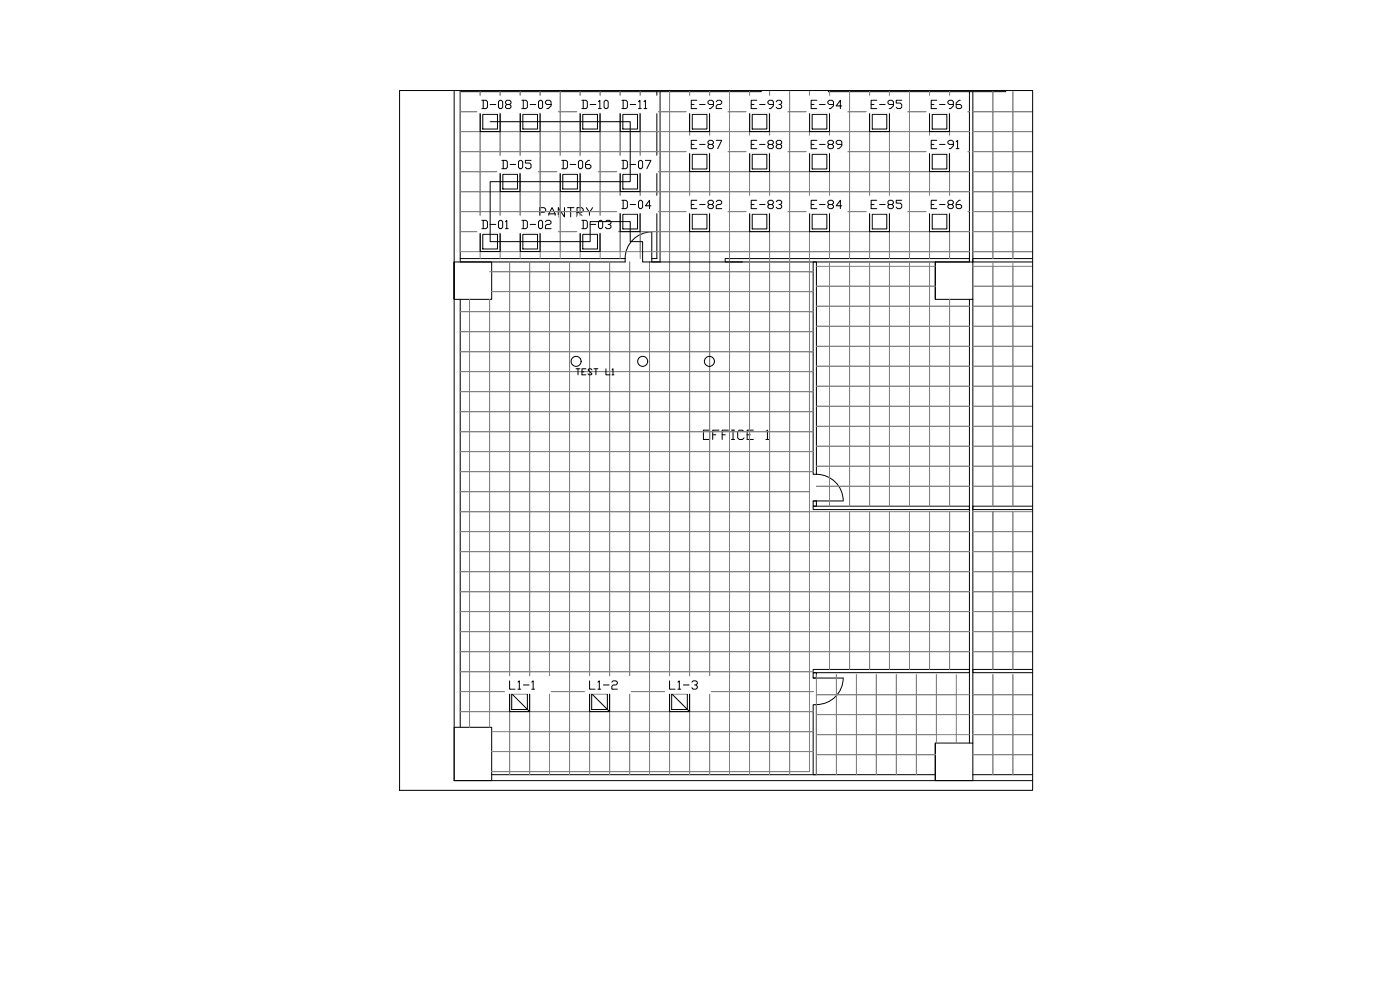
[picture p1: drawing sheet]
<svg xmlns="http://www.w3.org/2000/svg" width="420mm" height="297mm" viewBox="0 0 420 297" stroke-linecap="round" stroke-linejoin="round" font-family="sans-serif">
<defs><g id="words">
<g font-size="9.3">
<text x="184.1" y="65.3">D-04</text>
<text x="205" y="65.3">E-82</text>
<text x="223" y="65.3">E-83</text>
<text x="240.9" y="65.3">E-84</text>
<text x="258.9" y="65.3">E-85</text>
<text x="276.9" y="65.3">E-86</text>
</g>
<g font-size="8.8">
<text x="142.2" y="34.9">D-08</text>
<text x="154.2" y="34.9">D-09</text>
<text x="172.2" y="34.9">D-10</text>
<text x="184.1" y="34.9">D-11</text>
<text x="205" y="34.9">E-92</text>
<text x="223" y="34.9">E-93</text>
<text x="240.9" y="34.9">E-94</text>
<text x="258.9" y="34.9">E-95</text>
<text x="276.9" y="34.9">E-96</text>
<text x="205" y="46.9">E-87</text>
<text x="223" y="46.9">E-88</text>
<text x="240.9" y="46.9">E-89</text>
<text x="276.9" y="46.9">E-91</text>
<text x="148.2" y="52.9">D-05</text>
<text x="166.2" y="52.9">D-06</text>
<text x="184.1" y="52.9">D-07</text>
<text x="142.2" y="70.9">D-01</text>
<text x="154.2" y="70.9">D-02</text>
<text x="172.2" y="70.9">D-03</text>
<text x="150.3" y="209.2">L1-1</text>
<text x="174.3" y="209.2">L1-2</text>
<text x="198.6" y="209.2">L1-3</text>
</g>
<g font-size="6.2">
<text x="160.5" y="66.3">PANTRY</text>
<text x="209.9" y="133">OFFICE 1</text>
</g>
<text font-size="4.9" x="171.8" y="113.6">TEST L1</text>
</g></defs>
<!-- layer: ARCH -->
<g fill="none" stroke="#000" stroke-width=".3">
<path d="M136.3 27.2v207M138.1 27.2v51.4h49.5v-1M138.1 27.5h90.3M197.1 27.5v50.1h-1.5M198.1 27.5v51.1h-2.5v-9a8 8 0 0 0-8 8M290.9 27.5v51.1M292 27.5v51.1M301.8 27.2v.3h-53.2M136.3 78.6v11.2h11.3v-11.2h-11.3v11.2M138.1 77.6h49.5M217.6 77.6h73.3v1h-73.3zM244 78.6h1v63.7h-1z"/>
<path d="M280.7 78.6v11.2h11.3v-11.2h-11.3v11.2M309.9 77.6h-17.9v1h17.9M138.1 89.8v128.4M290.9 89.8v133.2M292 89.8v133.2M244 151.9h46.9v1h-46.9zM244 150.3h1v1.6h-1zM244 150.3h9M245 142.3a8 8 0 0 1 8.1 8M309.9 151.9h-17.9v1h17.9M136.3 218.2h11.3v16h-11.3zM244 211.4h1v21h-1z"/>
<path d="M244 201.8h1v1.6h-1zM244 200.9h46.9v.9h-46.9zM244 203.4h9M253.1 203.4a8 8 0 0 1-8.1 8M309.9 200.9h-17.9v.9h17.9M136.3 234.2h173.6M147.6 232.4h133.1M280.7 223v11.2h11.3v-11.2h-11.3v11.2M292 232.4h17.9"/>
</g>
<!-- layer: Ceiling Grid -->
<g fill="none" stroke="#808080" stroke-width=".3">
<path d="M138.1 27.5v6h6v-6M138.1 33.5h6v6h-6zM138.1 39.5h6v6h-6zM144.1 33.5h6v6h-6zM144.1 39.5h6v6h-6zM150.1 33.5h6v6h-6zM150.1 39.5h6v6h-6zM156.1 33.5h6v6h-6zM156.1 39.5h6v6h-6zM162.1 33.5h6v6h-6zM162.1 39.5h6v6h-6zM168.1 27.5v6h6v-6"/>
<path d="M168.1 33.5h6v6h-6zM168.1 39.5h6v6h-6zM174.1 33.5h6v6h-6zM174.1 39.5h6v6h-6zM180.1 33.5h6v6h-6zM180.1 39.5h6v6h-6zM186.1 33.5h6v6h-6zM186.1 39.5h6v6h-6zM192.1 27.5v6h6h-6v6h6h-6v6h6h-6v6h6h-6v6h6h-6v6h6h-6v6h6h-6v6h8.8v-6h-2.8h2.8v-6M200.9 27.5v6h6.1v-6M200.9 33.5h6.1v6h-6.1zM200.9 39.5h6.1v6h-6.1z"/>
<path d="M200.9 33.5v6h-2.8h2.8v6h-2.8h2.8M207 33.5h6v6h-6zM213 33.5h5.9v6h-5.9zM218.9 27.5v6h6v-6M218.9 33.5h6v6h-6zM218.9 39.5h6v6h-6zM224.9 33.5h6.1v6h-6.1zM231 33.5h6v6h-6zM237 27.5v6h5.9v-6M237 33.5h5.9v6h-5.9zM237 39.5h5.9v6h-5.9zM242.9 33.5h6v6h-6z"/>
<path d="M248.9 33.5h6.1v6h-6.1zM255 27.5v6h6v-6M255 33.5h6v6h-6zM255 39.5h6v6h-6zM261 33.5h5.9v6h-5.9zM261 39.5h5.9v6h-5.9zM266.9 33.5h6.1v6h-6.1zM266.9 39.5h6.1v6h-6.1zM273 27.5v6h6v-6M273 33.5h6v6h-6zM273 39.5h6v6h-6zM279 33.5h6v6h-6z"/>
<path d="M285 27.5v6h5.9h-5.9v6h5.9h-5.9v6h5.9h-5.9v6h5.9h-5.9v6h5.9h-5.9v6h5.9h-5.9v6h5.9h-5.9v6h5.9h-5.9v2.1v-2.1h-6v2.1v-2.1h-6v2.1v-2.1h-6.1v2.1v-2.1h-5.9v2.1v-2.1h-6v2.1v-2.1h-6.1v2.1v-2.1h-6v6h1.1h-1.1v6h1.1h-1.1v6h1.1h-1.1v6h1.1h-1.1v6h1.1h-1.1v6h1.1h-1.1v6h1.1h-1.1v6h1.1h-1.1v6h1.1h-1.1v6h1.1h-1.1v6h1.1h-1.1v12M292 33.5h6v-6v6h6v-6v6h5.9h-5.9v6h5.9h-5.9v6h5.9h-5.9v6h5.9h-5.9v6h5.9h-5.9v6h5.9h-5.9v6h5.9h-5.9v6h5.9h-5.9v2.1v-2.1h-6v2.1v-2.1h-6h6v-6h-6h6v-6h-6h6v-6h-6h6v-6h-6h6v-6h-6h6v-6h-6h6v-6zM298 33.5h6v6h-6zM298 39.5h6v6h-6zM138.1 45.5h6v6h-6zM138.1 51.5h6v6h-6zM138.1 57.5h6v6h-6zM144.1 45.5h6v6h-6zM144.1 51.5h6v6h-6zM144.1 57.5h6v6h-6zM150.1 51.5h6v6h-6zM150.1 57.5h6v6h-6z"/>
<path d="M156.1 51.5h6v6h-6zM156.1 57.5h6v6h-6zM162.1 45.5h6v6h-6zM162.1 51.5h6v6h-6zM162.1 57.5h6v6h-6zM168.1 51.5h6v6h-6zM168.1 57.5h6v6h-6zM174.1 51.5h6v6h-6zM174.1 57.5h6v6h-6zM180.1 45.5h6v6h-6zM180.1 51.5h6v6h-6zM180.1 57.5h6v6h-6z"/>
<path d="M186.1 51.5h6v6h-6zM200.9 45.5h6.1v6h-6.1zM200.9 51.5h6.1v6h-6.1zM200.9 57.5h6.1v6h-6.1zM200.9 51.5v6h-2.8h2.8M207 45.5h6v6h-6zM207 51.5h6v6h-6zM213 45.5h5.9v6h-5.9zM213 51.5h5.9v6h-5.9zM218.9 45.5h6v6h-6zM218.9 51.5h6v6h-6zM218.9 57.5h6v6h-6z"/>
<path d="M224.9 45.5h6.1v6h-6.1zM224.9 51.5h6.1v6h-6.1zM231 45.5h6v6h-6zM231 51.5h6v6h-6zM237 45.5h5.9v6h-5.9zM237 51.5h5.9v6h-5.9zM237 57.5h5.9v6h-5.9zM242.9 45.5h6v6h-6zM242.9 51.5h6v6h-6zM248.9 45.5h6.1v6h-6.1zM248.9 51.5h6.1v6h-6.1zM255 45.5h6v6h-6z"/>
<path d="M255 51.5h6v6h-6zM255 57.5h6v6h-6zM261 45.5h5.9v6h-5.9zM261 51.5h5.9v6h-5.9zM266.9 45.5h6.1v6h-6.1zM266.9 51.5h6.1v6h-6.1zM273 45.5h6v6h-6zM273 51.5h6v6h-6zM273 57.5h6v6h-6zM279 45.5h6v6h-6zM279 51.5h6v6h-6zM298 45.5h6v6h-6z"/>
<path d="M298 51.5h6v6h-6zM298 57.5h6v6h-6zM138.1 63.5h6v6h-6zM138.1 69.5h6v6h-6zM144.1 69.5h6v6h-6zM144.1 75.5v2.1M150.1 69.5h6v6h-6zM150.1 75.5v2.1M156.1 69.5h6v6h-6zM156.1 75.5v2.1M162.1 69.5h6v6h-6zM162.1 75.5v2.1"/>
<path d="M168.1 63.5h6v6h-6zM168.1 69.5h6v6h-6zM168.1 75.5v2.1M174.1 69.5h6v6h-6zM174.1 75.5v2.1M180.1 69.5h6v6h-6zM180.1 75.5v2.1M186.1 63.5h6v6h-6zM186.1 69.5h6v6h-6zM186.1 75.5v2.1M192.1 75.5v2.1M194.9 78.6v2.9h-5.9v-2.9v2.9h-6v-2.9v2.9h-6.1v-2.9v2.9h-6v-2.9v2.9h-6v-2.9v2.9h-6v-2.9v2.9h-6v-2.9v2.9h-6"/>
<path d="M200.9 63.5h6.1v6h-6.1zM200.9 69.5h6.1v6h-6.1zM200.9 75.5h6.1v6h-6.1zM200.9 75.5v6h-6M207 63.5h6v6h-6zM207 69.5h6v6h-6zM207 75.5h6v6h-6zM213 63.5h5.9v6h-5.9zM213 69.5h5.9v6h-5.9zM213 75.5h5.9v6h-5.9zM218.9 63.5h6v6h-6zM218.9 69.5h6v6h-6z"/>
<path d="M218.9 75.5h6v6h-6zM224.9 63.5h6.1v6h-6.1zM224.9 69.5h6.1v6h-6.1zM224.9 75.5h6.1v6h-6.1zM231 63.5h6v6h-6zM231 69.5h6v6h-6zM231 75.5h6v6h-6zM237 63.5h5.9v6h-5.9zM237 69.5h5.9v6h-5.9zM237 75.5h5.9v6h-5.9zM242.9 63.5h6v6h-6zM242.9 69.5h6v6h-6z"/>
<path d="M245 79.9h3.9M248.9 63.5h6.1v6h-6.1zM248.9 69.5h6.1v6h-6.1zM248.9 79.9v6h-3.9h3.9v6h-3.9h3.9v6h-3.9h3.9v6h-3.9h3.9v6h-3.9h3.9v6h-3.9h3.9v6h-3.9h3.9v6h-3.9h3.9v6h-3.9h3.9v6h-3.9h3.9v6h-3.9h3.9v6v-6h6.1v6v-6h6v6v-6h5.9v6v-6h6.1v6v-6h6v6v-6h6v6v-6h5.9h-5.9v-6h5.9h-5.9v-6h5.9h-5.9v-6h5.9h-5.9v-6h5.9h-5.9v-6h5.9h-5.9v-6h5.9h-5.9v-6h5.9h-5.9v-6h5.9h-5.9v-6h5.9h-5.9v-2.1v2.1h-6v-6h1.7h-1.7v-6h1.7M248.9 79.9h6.1v6h-6.1zM248.9 78.6v1.3M255 63.5h6v6h-6zM255 69.5h6v6h-6zM255 79.9h6v6h-6zM255 78.6v1.3M261 63.5h5.9v6h-5.9zM261 69.5h5.9v6h-5.9z"/>
<path d="M261 79.9h5.9v6h-5.9zM261 78.6v1.3M266.9 63.5h6.1v6h-6.1zM266.9 69.5h6.1v6h-6.1zM266.9 79.9h6.1v6h-6.1zM266.9 78.6v1.3M273 63.5h6v6h-6zM273 69.5h6v6h-6zM273 79.9h6v6h-6zM273 78.6v1.3M279 63.5h6v6h-6zM279 69.5h6v6h-6z"/>
<path d="M279 78.6v1.3M292 79.9h6v6h-6h6v6h-6h6v6h-6h6v6h-6h6v6h-6h6v6h-6h6v6h-6h6v6h-6h6v6h-6h6v6h-6h6v6h-6h6v6v-6h6v6v-6h5.9h-5.9v-6h5.9h-5.9v-6h5.9h-5.9v-6h5.9h-5.9v-6h5.9h-5.9v-6h5.9h-5.9v-6h5.9h-5.9v-6h5.9h-5.9v-6h5.9h-5.9v-6h5.9h-5.9v-6h5.9h-5.9v-6h5.9M298 63.5h6v6h-6zM298 69.5h6v6h-6zM298 78.6v1.3h6v6h-6v-6M304 78.6v1.3M140.9 93.5h6v6h-6zM140.9 99.5h6v6h-6zM146.9 93.5h6v6h-6zM146.9 99.5h6v6h-6zM147.6 81.5h5.3v6h-5.3h5.3v6h-6v-3.7v3.7h-6v-3.7v3.7h-2.8h2.8v6h-2.8h2.8v6h-2.8h2.8v6h-2.8h2.8v6h-2.8h2.8v6h-2.8h2.8v6h-2.8h2.8v6h-2.8h2.8v6h-2.8h2.8v6h-2.8h2.8v6h-2.8h2.8v6h-2.8h2.8v6h-2.8h2.8v6h-2.8h2.8v6h-2.8h2.8v6h-2.8h2.8v6h-2.8h2.8v6h-2.8h2.8v6h-2.8h2.8v6h-2.8h2.8v6h-2.8h2.8v4.7v-4.7h6v4.7M152.9 81.5h6v6h-6z"/>
<path d="M152.9 87.5h6v6h-6zM152.9 93.5h6v6h-6zM152.9 99.5h6v6h-6zM158.9 81.5h6v6h-6zM158.9 87.5h6v6h-6zM158.9 93.5h6v6h-6zM158.9 99.5h6v6h-6zM164.9 81.5h6v6h-6zM164.9 87.5h6v6h-6zM164.9 93.5h6v6h-6zM164.9 99.5h6v6h-6zM170.9 81.5h6v6h-6z"/>
<path d="M170.9 87.5h6v6h-6zM170.9 93.5h6v6h-6zM170.9 99.5h6v6h-6zM176.9 81.5h6.1v6h-6.1zM176.9 87.5h6.1v6h-6.1zM176.9 93.5h6.1v6h-6.1zM176.9 99.5h6.1v6h-6.1zM183 81.5h6v6h-6zM183 87.5h6v6h-6zM183 93.5h6v6h-6zM183 99.5h6v6h-6zM189 81.5h5.9v6h-5.9z"/>
<path d="M189 87.5h5.9v6h-5.9zM189 93.5h5.9v6h-5.9zM189 99.5h5.9v6h-5.9zM194.9 81.5h6v6h-6zM194.9 87.5h6v6h-6zM194.9 93.5h6v6h-6zM194.9 99.5h6v6h-6zM200.9 81.5h6.1v6h-6.1zM200.9 87.5h6.1v6h-6.1zM200.9 93.5h6.1v6h-6.1zM200.9 99.5h6.1v6h-6.1zM207 81.5h6v6h-6z"/>
<path d="M207 87.5h6v6h-6zM207 93.5h6v6h-6zM207 99.5h6v6h-6zM213 81.5h5.9v6h-5.9zM213 87.5h5.9v6h-5.9zM213 93.5h5.9v6h-5.9zM213 99.5h5.9v6h-5.9zM218.9 81.5h6v6h-6zM218.9 87.5h6v6h-6zM218.9 93.5h6v6h-6zM218.9 99.5h6v6h-6zM224.9 81.5h6.1v6h-6.1z"/>
<path d="M224.9 87.5h6.1v6h-6.1zM224.9 93.5h6.1v6h-6.1zM224.9 99.5h6.1v6h-6.1zM231 81.5h6v6h-6zM231 87.5h6v6h-6zM231 93.5h6v6h-6zM231 99.5h6v6h-6zM237 81.5h5.9v6h-5.9zM237 87.5h5.9v6h-5.9zM237 93.5h5.9v6h-5.9zM237 99.5h5.9v6h-5.9zM242.9 81.5h1.1h-1.1v6h1.1h-1.1v6h1.1h-1.1v6"/>
<path d="M248.9 97.9h6.1v6h-6.1zM248.9 91.9h6.1v6h-6.1zM248.9 85.9h6.1v6h-6.1zM255 97.9h6v6h-6zM255 91.9h6v6h-6zM255 85.9h6v6h-6zM261 97.9h5.9v6h-5.9zM261 91.9h5.9v6h-5.9zM261 85.9h5.9v6h-5.9zM266.9 97.9h6.1v6h-6.1zM266.9 91.9h6.1v6h-6.1zM266.9 85.9h6.1v6h-6.1z"/>
<path d="M273 97.9h6v6h-6zM273 91.9h6v6h-6zM273 85.9h6v6h-6zM279 97.9h6v6h-6zM279 91.9h6v6h-6zM298 97.9h6v6h-6zM298 91.9h6v6h-6zM298 85.9h6v6h-6zM140.9 105.5h6v6h-6zM140.9 111.5h6v6h-6zM140.9 117.5h6v6h-6zM146.9 105.5h6v6h-6z"/>
<path d="M146.9 111.5h6v6h-6zM146.9 117.5h6v6h-6zM152.9 105.5h6v6h-6zM152.9 111.5h6v6h-6zM152.9 117.5h6v6h-6zM158.9 105.5h6v6h-6zM158.9 111.5h6v6h-6zM158.9 117.5h6v6h-6zM164.9 105.5h6v6h-6zM164.9 111.5h6v6h-6zM164.9 117.5h6v6h-6zM170.9 105.5h6v6h-6z"/>
<path d="M170.9 111.5h6v6h-6zM170.9 117.5h6v6h-6zM176.9 105.5h6.1v6h-6.1zM176.9 111.5h6.1v6h-6.1zM176.9 117.5h6.1v6h-6.1zM183 105.5h6v6h-6zM183 111.5h6v6h-6zM183 117.5h6v6h-6zM189 105.5h5.9v6h-5.9zM189 111.5h5.9v6h-5.9zM189 117.5h5.9v6h-5.9zM194.9 105.5h6v6h-6z"/>
<path d="M194.9 111.5h6v6h-6zM194.9 117.5h6v6h-6zM200.9 105.5h6.1v6h-6.1zM200.9 111.5h6.1v6h-6.1zM200.9 117.5h6.1v6h-6.1zM207 105.5h6v6h-6zM207 111.5h6v6h-6zM207 117.5h6v6h-6zM213 105.5h5.9v6h-5.9zM213 111.5h5.9v6h-5.9zM213 117.5h5.9v6h-5.9zM218.9 105.5h6v6h-6z"/>
<path d="M218.9 111.5h6v6h-6zM218.9 117.5h6v6h-6zM224.9 105.5h6.1v6h-6.1zM224.9 111.5h6.1v6h-6.1zM224.9 117.5h6.1v6h-6.1zM231 105.5h6v6h-6zM231 111.5h6v6h-6zM231 117.5h6v6h-6zM237 105.5h5.9v6h-5.9zM237 111.5h5.9v6h-5.9zM237 117.5h5.9v6h-5.9zM242.9 105.5h1.1h-1.1v6h1.1h-1.1v6h1.1h-1.1v6"/>
<path d="M248.9 115.9h6.1v6h-6.1zM248.9 109.9h6.1v6h-6.1zM248.9 103.9h6.1v6h-6.1zM255 115.9h6v6h-6zM255 109.9h6v6h-6zM255 103.9h6v6h-6zM261 115.9h5.9v6h-5.9zM261 109.9h5.9v6h-5.9zM261 103.9h5.9v6h-5.9zM266.9 115.9h6.1v6h-6.1zM266.9 109.9h6.1v6h-6.1zM266.9 103.9h6.1v6h-6.1z"/>
<path d="M273 115.9h6v6h-6zM273 109.9h6v6h-6zM273 103.9h6v6h-6zM279 115.9h6v6h-6zM279 109.9h6v6h-6zM279 103.9h6v6h-6zM298 115.9h6v6h-6zM298 109.9h6v6h-6zM298 103.9h6v6h-6zM140.9 123.5h6v6h-6zM140.9 129.5h6v6h-6zM140.9 135.5h6v6h-6z"/>
<path d="M146.9 123.5h6v6h-6zM146.9 129.5h6v6h-6zM146.9 135.5h6v6h-6zM152.9 123.5h6v6h-6zM152.9 129.5h6v6h-6zM152.9 135.5h6v6h-6zM158.9 123.5h6v6h-6zM158.9 129.5h6v6h-6zM158.9 135.5h6v6h-6zM164.9 123.5h6v6h-6zM164.9 129.5h6v6h-6zM164.9 135.5h6v6h-6z"/>
<path d="M170.9 123.5h6v6h-6zM170.9 129.5h6v6h-6zM170.9 135.5h6v6h-6zM176.9 123.5h6.1v6h-6.1zM176.9 129.5h6.1v6h-6.1zM176.9 135.5h6.1v6h-6.1zM183 123.5h6v6h-6zM183 129.5h6v6h-6zM183 135.5h6v6h-6zM189 123.5h5.9v6h-5.9zM189 129.5h5.9v6h-5.9zM189 135.5h5.9v6h-5.9z"/>
<path d="M194.9 123.5h6v6h-6zM194.9 129.5h6v6h-6zM194.9 135.5h6v6h-6zM200.9 123.5h6.1v6h-6.1zM200.9 129.5h6.1v6h-6.1zM200.9 135.5h6.1v6h-6.1zM207 123.5h6v6h-6zM207 129.5h6v6h-6zM207 135.5h6v6h-6zM213 123.5h5.9v6h-5.9zM213 129.5h5.9v6h-5.9zM213 135.5h5.9v6h-5.9z"/>
<path d="M218.9 123.5h6v6h-6zM218.9 129.5h6v6h-6zM218.9 135.5h6v6h-6zM224.9 123.5h6.1v6h-6.1zM224.9 129.5h6.1v6h-6.1zM224.9 135.5h6.1v6h-6.1zM231 123.5h6v6h-6zM231 129.5h6v6h-6zM231 135.5h6v6h-6zM237 123.5h5.9v6h-5.9zM237 129.5h5.9v6h-5.9zM237 135.5h5.9v6h-5.9z"/>
<path d="M248.9 139.9h6.1v6h-6.1zM248.9 133.9h6.1v6h-6.1zM248.9 127.9h6.1v6h-6.1zM248.9 121.9h6.1v6h-6.1zM255 139.9h6v6h-6zM255 133.9h6v6h-6zM255 127.9h6v6h-6zM255 121.9h6v6h-6zM261 139.9h5.9v6h-5.9zM261 133.9h5.9v6h-5.9zM261 127.9h5.9v6h-5.9zM261 121.9h5.9v6h-5.9z"/>
<path d="M266.9 139.9h6.1v6h-6.1zM266.9 133.9h6.1v6h-6.1zM266.9 127.9h6.1v6h-6.1zM266.9 121.9h6.1v6h-6.1zM273 139.9h6v6h-6zM273 133.9h6v6h-6zM273 127.9h6v6h-6zM273 121.9h6v6h-6zM279 139.9h6v6h-6zM279 133.9h6v6h-6zM279 127.9h6v6h-6zM279 121.9h6v6h-6z"/>
<path d="M298 139.9h6v6h-6zM298 133.9h6v6h-6zM298 127.9h6v6h-6zM298 121.9h6v6h-6zM140.9 141.5h6v6h-6zM140.9 147.5h6v6h-6zM140.9 153.5h6v6h-6zM140.9 159.5h6v6h-6zM146.9 141.5h6v6h-6zM146.9 147.5h6v6h-6zM146.9 153.5h6v6h-6zM146.9 159.5h6v6h-6z"/>
<path d="M152.9 141.5h6v6h-6zM152.9 147.5h6v6h-6zM152.9 153.5h6v6h-6zM152.9 159.5h6v6h-6zM158.9 141.5h6v6h-6zM158.9 147.5h6v6h-6zM158.9 153.5h6v6h-6zM158.9 159.5h6v6h-6zM164.9 141.5h6v6h-6zM164.9 147.5h6v6h-6zM164.9 153.5h6v6h-6zM164.9 159.5h6v6h-6z"/>
<path d="M170.9 141.5h6v6h-6zM170.9 147.5h6v6h-6zM170.9 153.5h6v6h-6zM170.9 159.5h6v6h-6zM176.9 141.5h6.1v6h-6.1zM176.9 147.5h6.1v6h-6.1zM176.9 153.5h6.1v6h-6.1zM176.9 159.5h6.1v6h-6.1zM183 141.5h6v6h-6zM183 147.5h6v6h-6zM183 153.5h6v6h-6zM183 159.5h6v6h-6z"/>
<path d="M189 141.5h5.9v6h-5.9zM189 147.5h5.9v6h-5.9zM189 153.5h5.9v6h-5.9zM189 159.5h5.9v6h-5.9zM194.9 141.5h6v6h-6zM194.9 147.5h6v6h-6zM194.9 153.5h6v6h-6zM194.9 159.5h6v6h-6zM200.9 141.5h6.1v6h-6.1zM200.9 147.5h6.1v6h-6.1zM200.9 153.5h6.1v6h-6.1zM200.9 159.5h6.1v6h-6.1z"/>
<path d="M207 141.5h6v6h-6zM207 147.5h6v6h-6zM207 153.5h6v6h-6zM207 159.5h6v6h-6zM213 141.5h5.9v6h-5.9zM213 147.5h5.9v6h-5.9zM213 153.5h5.9v6h-5.9zM213 159.5h5.9v6h-5.9zM218.9 141.5h6v6h-6zM218.9 147.5h6v6h-6zM218.9 153.5h6v6h-6zM218.9 159.5h6v6h-6z"/>
<path d="M224.9 141.5h6.1v6h-6.1zM224.9 147.5h6.1v6h-6.1zM224.9 153.5h6.1v6h-6.1zM224.9 159.5h6.1v6h-6.1zM231 141.5h6v6h-6zM231 147.5h6v6h-6zM231 153.5h6v6h-6zM231 159.5h6v6h-6zM237 141.5h5.9v6h-5.9zM237 147.5h5.9v6h-5.9zM237 153.5h5.9v6h-5.9zM237 159.5h5.9v6h-5.9z"/>
<path d="M242.9 153.5h6v6h-6zM242.9 159.5h6v6h-6zM248.9 153.5h6.1v6h-6.1zM248.9 159.5h6.1v6h-6.1zM255 153.5h6v6h-6zM255 159.5h6v6h-6zM261 153.5h5.9v6h-5.9zM261 159.5h5.9v6h-5.9zM266.9 153.5h6.1v6h-6.1zM266.9 159.5h6.1v6h-6.1zM273 153.5h6v6h-6zM273 159.5h6v6h-6z"/>
<path d="M279 153.5h6v6h-6zM279 159.5h6v6h-6zM285 153.5v6h5.9h-5.9v6h5.9h-5.9v6h5.9h-5.9v6h5.9h-5.9v6h5.9h-5.9v6h5.9h-5.9v6h5.9h-5.9v5.4v-5.4h-6v5.4v-5.4h-6v5.4v-5.4h-6.1v5.4v-5.4h-5.9v5.4v-5.4h-6v5.4v-5.4h-6.1v5.4v-5.4h-6v6h1.1M290.9 153.5h-5.9v6h5.9M292 153.5h6M298 153.5v6h-6h6v6h-6h6v6h-6h6v6h-6h6v6h-6h6v6h-6h6v6h-6h6v5.4v-5.4h6v5.4v-5.4h5.9h-5.9v-6h5.9h-5.9v-6h5.9h-5.9v-6h5.9h-5.9v-6h5.9h-5.9v-6h5.9h-5.9v-6h5.9h-5.9v-6h5.9M298 153.5h6v6h-6zM298 159.5h6v6h-6zM298 153.5v6h-6M140.9 165.5h6v6h-6zM140.9 171.5h6v6h-6zM140.9 177.5h6v6h-6z"/>
<path d="M146.9 165.5h6v6h-6zM146.9 171.5h6v6h-6zM146.9 177.5h6v6h-6zM152.9 165.5h6v6h-6zM152.9 171.5h6v6h-6zM152.9 177.5h6v6h-6zM158.9 165.5h6v6h-6zM158.9 171.5h6v6h-6zM158.9 177.5h6v6h-6zM164.9 165.5h6v6h-6zM164.9 171.5h6v6h-6zM164.9 177.5h6v6h-6z"/>
<path d="M170.9 165.5h6v6h-6zM170.9 171.5h6v6h-6zM170.9 177.5h6v6h-6zM176.9 165.5h6.1v6h-6.1zM176.9 171.5h6.1v6h-6.1zM176.9 177.5h6.1v6h-6.1zM183 165.5h6v6h-6zM183 171.5h6v6h-6zM183 177.5h6v6h-6zM189 165.5h5.9v6h-5.9zM189 171.5h5.9v6h-5.9zM189 177.5h5.9v6h-5.9z"/>
<path d="M194.9 165.5h6v6h-6zM194.9 171.5h6v6h-6zM194.9 177.5h6v6h-6zM200.9 165.5h6.1v6h-6.1zM200.9 171.5h6.1v6h-6.1zM200.9 177.5h6.1v6h-6.1zM207 165.5h6v6h-6zM207 171.5h6v6h-6zM207 177.5h6v6h-6zM213 165.5h5.9v6h-5.9zM213 171.5h5.9v6h-5.9zM213 177.5h5.9v6h-5.9z"/>
<path d="M218.9 165.5h6v6h-6zM218.9 171.5h6v6h-6zM218.9 177.5h6v6h-6zM224.9 165.5h6.1v6h-6.1zM224.9 171.5h6.1v6h-6.1zM224.9 177.5h6.1v6h-6.1zM231 165.5h6v6h-6zM231 171.5h6v6h-6zM231 177.5h6v6h-6zM237 165.5h5.9v6h-5.9zM237 171.5h5.9v6h-5.9zM237 177.5h5.9v6h-5.9z"/>
<path d="M242.9 165.5h6v6h-6zM242.9 171.5h6v6h-6zM242.9 177.5h6v6h-6zM248.9 165.5h6.1v6h-6.1zM248.9 171.5h6.1v6h-6.1zM248.9 177.5h6.1v6h-6.1zM255 165.5h6v6h-6zM255 171.5h6v6h-6zM255 177.5h6v6h-6zM261 165.5h5.9v6h-5.9zM261 171.5h5.9v6h-5.9zM261 177.5h5.9v6h-5.9z"/>
<path d="M266.9 165.5h6.1v6h-6.1zM266.9 171.5h6.1v6h-6.1zM266.9 177.5h6.1v6h-6.1zM273 165.5h6v6h-6zM273 171.5h6v6h-6zM273 177.5h6v6h-6zM279 165.5h6v6h-6zM279 171.5h6v6h-6zM279 177.5h6v6h-6zM298 165.5h6v6h-6zM298 171.5h6v6h-6zM298 177.5h6v6h-6z"/>
<path d="M140.9 183.5h6v6h-6zM140.9 189.5h6v6h-6zM140.9 195.5h6v6h-6zM146.9 183.5h6v6h-6zM146.9 189.5h6v6h-6zM146.9 195.5h6v6h-6zM152.9 183.5h6v6h-6zM152.9 189.5h6v6h-6zM152.9 195.5h6v6h-6zM158.9 183.5h6v6h-6zM158.9 189.5h6v6h-6zM158.9 195.5h6v6h-6z"/>
<path d="M164.9 183.5h6v6h-6zM164.9 189.5h6v6h-6zM164.9 195.5h6v6h-6zM170.9 183.5h6v6h-6zM170.9 189.5h6v6h-6zM170.9 195.5h6v6h-6zM176.9 183.5h6.1v6h-6.1zM176.9 189.5h6.1v6h-6.1zM176.9 195.5h6.1v6h-6.1zM183 183.5h6v6h-6zM183 189.5h6v6h-6zM183 195.5h6v6h-6z"/>
<path d="M189 183.5h5.9v6h-5.9zM189 189.5h5.9v6h-5.9zM189 195.5h5.9v6h-5.9zM194.9 183.5h6v6h-6zM194.9 189.5h6v6h-6zM194.9 195.5h6v6h-6zM200.9 183.5h6.1v6h-6.1zM200.9 189.5h6.1v6h-6.1zM200.9 195.5h6.1v6h-6.1zM207 183.5h6v6h-6zM207 189.5h6v6h-6zM207 195.5h6v6h-6z"/>
<path d="M213 183.5h5.9v6h-5.9zM213 189.5h5.9v6h-5.9zM213 195.5h5.9v6h-5.9zM218.9 183.5h6v6h-6zM218.9 189.5h6v6h-6zM218.9 195.5h6v6h-6zM224.9 183.5h6.1v6h-6.1zM224.9 189.5h6.1v6h-6.1zM224.9 195.5h6.1v6h-6.1zM231 183.5h6v6h-6zM231 189.5h6v6h-6zM231 195.5h6v6h-6z"/>
<path d="M237 183.5h5.9v6h-5.9zM237 189.5h5.9v6h-5.9zM237 195.5h5.9v6h-5.9zM242.9 183.5h6v6h-6zM242.9 189.5h6v6h-6zM248.9 183.5h6.1v6h-6.1zM248.9 189.5h6.1v6h-6.1zM255 183.5h6v6h-6zM255 189.5h6v6h-6zM261 183.5h5.9v6h-5.9zM261 189.5h5.9v6h-5.9zM266.9 183.5h6.1v6h-6.1z"/>
<path d="M266.9 189.5h6.1v6h-6.1zM273 183.5h6v6h-6zM273 189.5h6v6h-6zM279 183.5h6v6h-6zM279 189.5h6v6h-6zM298 183.5h6v6h-6zM298 189.5h6v6h-6zM140.9 201.5h6v6h-6zM140.9 207.5h6v6h-6zM146.9 201.5h6v6h-6zM146.9 207.5h6v6h-6zM146.9 213.5h6v6h-5.3"/>
<path d="M152.9 207.5h6v6h-6zM152.9 213.5h6v6h-6zM152.9 219.5h6v6h-6zM158.9 207.5h6v6h-6zM158.9 213.5h6v6h-6zM158.9 219.5h6v6h-6zM164.9 201.5h6v6h-6zM164.9 207.5h6v6h-6zM164.9 213.5h6v6h-6zM164.9 219.5h6v6h-6zM170.9 201.5h6v6h-6zM170.9 207.5h6v6h-6z"/>
<path d="M170.9 213.5h6v6h-6zM170.9 219.5h6v6h-6zM176.9 207.5h6.1v6h-6.1zM176.9 213.5h6.1v6h-6.1zM176.9 219.5h6.1v6h-6.1zM183 207.5h6v6h-6zM183 213.5h6v6h-6zM183 219.5h6v6h-6zM189 201.5h5.9v6h-5.9zM189 207.5h5.9v6h-5.9zM189 213.5h5.9v6h-5.9zM189 219.5h5.9v6h-5.9z"/>
<path d="M194.9 201.5h6v6h-6zM194.9 207.5h6v6h-6zM194.9 213.5h6v6h-6zM194.9 219.5h6v6h-6zM200.9 207.5h6.1v6h-6.1zM200.9 213.5h6.1v6h-6.1zM200.9 219.5h6.1v6h-6.1zM207 207.5h6v6h-6zM207 213.5h6v6h-6zM207 219.5h6v6h-6zM213 201.5h5.9v6h-5.9zM213 207.5h5.9v6h-5.9z"/>
<path d="M213 213.5h5.9v6h-5.9zM213 219.5h5.9v6h-5.9zM218.9 201.5h6v6h-6zM218.9 207.5h6v6h-6zM218.9 213.5h6v6h-6zM218.9 219.5h6v6h-6zM224.9 201.5h6.1v6h-6.1zM224.9 207.5h6.1v6h-6.1zM224.9 213.5h6.1v6h-6.1zM224.9 219.5h6.1v6h-6.1zM231 201.5h6v6h-6zM231 207.5h6v6h-6z"/>
<path d="M231 213.5h6v6h-6zM231 219.5h6v6h-6zM237 201.5h5.9v6h-5.9zM237 207.5h5.9v6h-5.9zM237 213.5h5.9v6h-5.9zM237 219.5h5.9v6h-5.9zM242.9 201.5v6h1.1h-1.1v6h1.1h-1.1v6h1.1h-1.1v6h1.1h-1.1v6h-5.9v.9v-.9h-6v.9v-.9h-6.1v.9v-.9h-6v.9v-.9h-5.9v.9v-.9h-6v.9v-.9h-6.1v.9v-.9h-6v.9v-.9h-5.9v.9v-.9h-6v.9v-.9h-6.1v.9v-.9h-6v.9v-.9h-6v.9v-.9h-6v.9v-.9h-6v.9v-.9h-5.3h5.3v-6h-5.3h5.3v-6M245 202.4v6h6v-6v6h6v-6v6h6v-6v6h6v-6v6h6v-6v6h6v-6v6h6v-6M245 208.4h6v6h-6zM245 214.4h6v6h-6zM251 208.4h6v6h-6zM251 214.4h6v6h-6z"/>
<path d="M257 208.4h6v6h-6zM257 214.4h6v6h-6zM263 208.4h6v6h-6zM263 214.4h6v6h-6zM269 208.4h6v6h-6zM269 214.4h6v6h-6zM275 208.4h6v6h-6zM275 214.4h6v6h-6zM281 208.4h6v6h-6zM281 214.4h6v6h-6zM287 214.4h3.9M287 208.4h3.9"/>
<path d="M292 208.4h6v-6v6h6v-6v6h5.9h-5.9v6h5.9h-5.9v6h5.9h-5.9v6h5.9h-5.9v6v-6h-6v6v-6h-6h6v-6h-6h6v-6h-6h6v-6zM298 208.4h6v6h-6zM298 214.4h6v6h-6zM152.9 225.5h6v6h-6zM158.9 225.5h6v6h-6zM164.9 225.5h6v6h-6zM170.9 225.5h6v6h-6zM176.9 225.5h6.1v6h-6.1zM183 225.5h6v6h-6zM189 225.5h5.9v6h-5.9zM194.9 225.5h6v6h-6zM200.9 225.5h6.1v6h-6.1z"/>
<path d="M207 225.5h6v6h-6zM213 225.5h5.9v6h-5.9zM218.9 225.5h6v6h-6zM224.9 225.5h6.1v6h-6.1zM231 225.5h6v6h-6zM237 225.5h5.9v6h-5.9zM245 220.4h6v6h-6zM251 220.4h6v6h-6zM257 220.4h6v6h-6zM263 220.4h6v6h-6zM269 220.4h6v6h-6zM281 223v-2.6h-6v6h5.7h-5.7v6v-6h-6v6v-6h-6v6v-6h-6v6v-6h-6v6v-6h-6v6"/>
<path d="M290.9 220.4h-3.9v2.6M298 220.4h6v6h-6z"/>
</g>
<!-- layer: E-TEST-LIGHT -->
<g fill="none" stroke="#000" stroke-width=".3">
<circle cx="172.9" cy="108.4" r="1.5"/>
<circle cx="192.9" cy="108.4" r="1.5"/>
<circle cx="212.9" cy="108.4" r="1.5"/>
</g>
<!-- layer: Lighting -->
<path d="M152.9 207.5h6v6h-6v-6l6 6M176.9 207.5h6.1v6h-6.1v-6l6.1 6M200.9 207.5h6.1v6h-6.1v-6l6.1 6" fill="none" stroke="#000" stroke-width=".3"/>
<!-- layer: E-LED-SAMPLE -->
<path d="M153.6 208.2h4.7v4.7h-4.7zM177.6 208.2h4.7v4.7h-4.7zM201.6 208.2h4.7v4.7h-4.7z" fill="none" stroke="#000" stroke-width=".3"/>
<!-- layer: E-PANTRY-TEST -->
<g fill="none" stroke="#000" stroke-width=".3">
<path d="M144.1 33.5h6v6h-6zM144.9 34.3h4.4v4.4h-4.4zM156.2 33.5h5.9v6h-5.9zM156.9 34.3h4.4v4.4h-4.4zM174.1 33.5h6v6h-6zM174.9 34.3h4.4v4.4h-4.4zM186.1 33.5h6v6h-6zM186.9 34.3h4.4v4.4h-4.4zM150.1 51.5h6v6h-6zM150.9 52.3h4.4v4.4h-4.4zM168.1 51.5h6v6h-6zM168.9 52.3h4.4v4.4h-4.4z"/>
<path d="M186.1 51.5h6v6h-6zM186.9 52.3h4.4v4.4h-4.4zM144.1 69.5h6v6h-6zM144.9 70.3h4.4v4.4h-4.4zM156.2 69.5h5.9v6h-5.9zM156.9 70.3h4.4v4.4h-4.4zM174.1 69.5h6v6h-6zM174.9 70.3h4.4v4.4h-4.4zM186.1 63.5h6v6h-6zM186.9 64.3h4.4v4.4h-4.4z"/>
</g>
<!-- layer: E-NE-TEST -->
<g fill="none" stroke="#000" stroke-width=".3">
<path d="M207 33.5h5.9v6h-5.9zM207.8 34.3h4.4v4.4h-4.4zM225 33.5h5.9v6h-5.9zM225.7 34.3h4.5v4.4h-4.5zM243 33.5h5.9v6h-5.9zM243.7 34.3h4.4v4.4h-4.4zM261 33.5h5.9v6h-5.9zM261.8 34.3h4.3v4.4h-4.3zM279 33.5h5.9v6h-5.9zM279.8 34.3h4.4v4.4h-4.4zM207 45.5h5.9v6h-5.9zM207.8 46.3h4.4v4.4h-4.4z"/>
<path d="M225 45.5h5.9v6h-5.9zM225.7 46.3h4.5v4.4h-4.5zM243 45.5h5.9v6h-5.9zM243.7 46.3h4.4v4.4h-4.4zM279 45.5h5.9v6h-5.9zM279.8 46.3h4.4v4.4h-4.4zM207 63.5h5.9v6h-5.9zM207.8 64.3h4.4v4.4h-4.4zM225 63.5h5.9v6h-5.9zM225.7 64.3h4.5v4.4h-4.5zM243 63.5h5.9v6h-5.9zM243.7 64.3h4.4v4.4h-4.4z"/>
<path d="M261 63.5h5.9v6h-5.9zM261.8 64.3h4.3v4.4h-4.3zM279 63.5h5.9v6h-5.9zM279.8 64.3h4.4v4.4h-4.4z"/>
</g>
<!-- layer: E-LCD-ROUTE-DRAFT -->
<path d="M147.1 36.5h42v18h-42v18h30v-6h12v6h3.8v6.1h30" fill="none" stroke="#000" stroke-width=".3"/>
<!-- layer: Power -->
<path d="M119.9 27.2h190v209.9h-190z" fill="none" stroke="#000" stroke-width=".3"/>
<use href="#words"/>
</svg>
